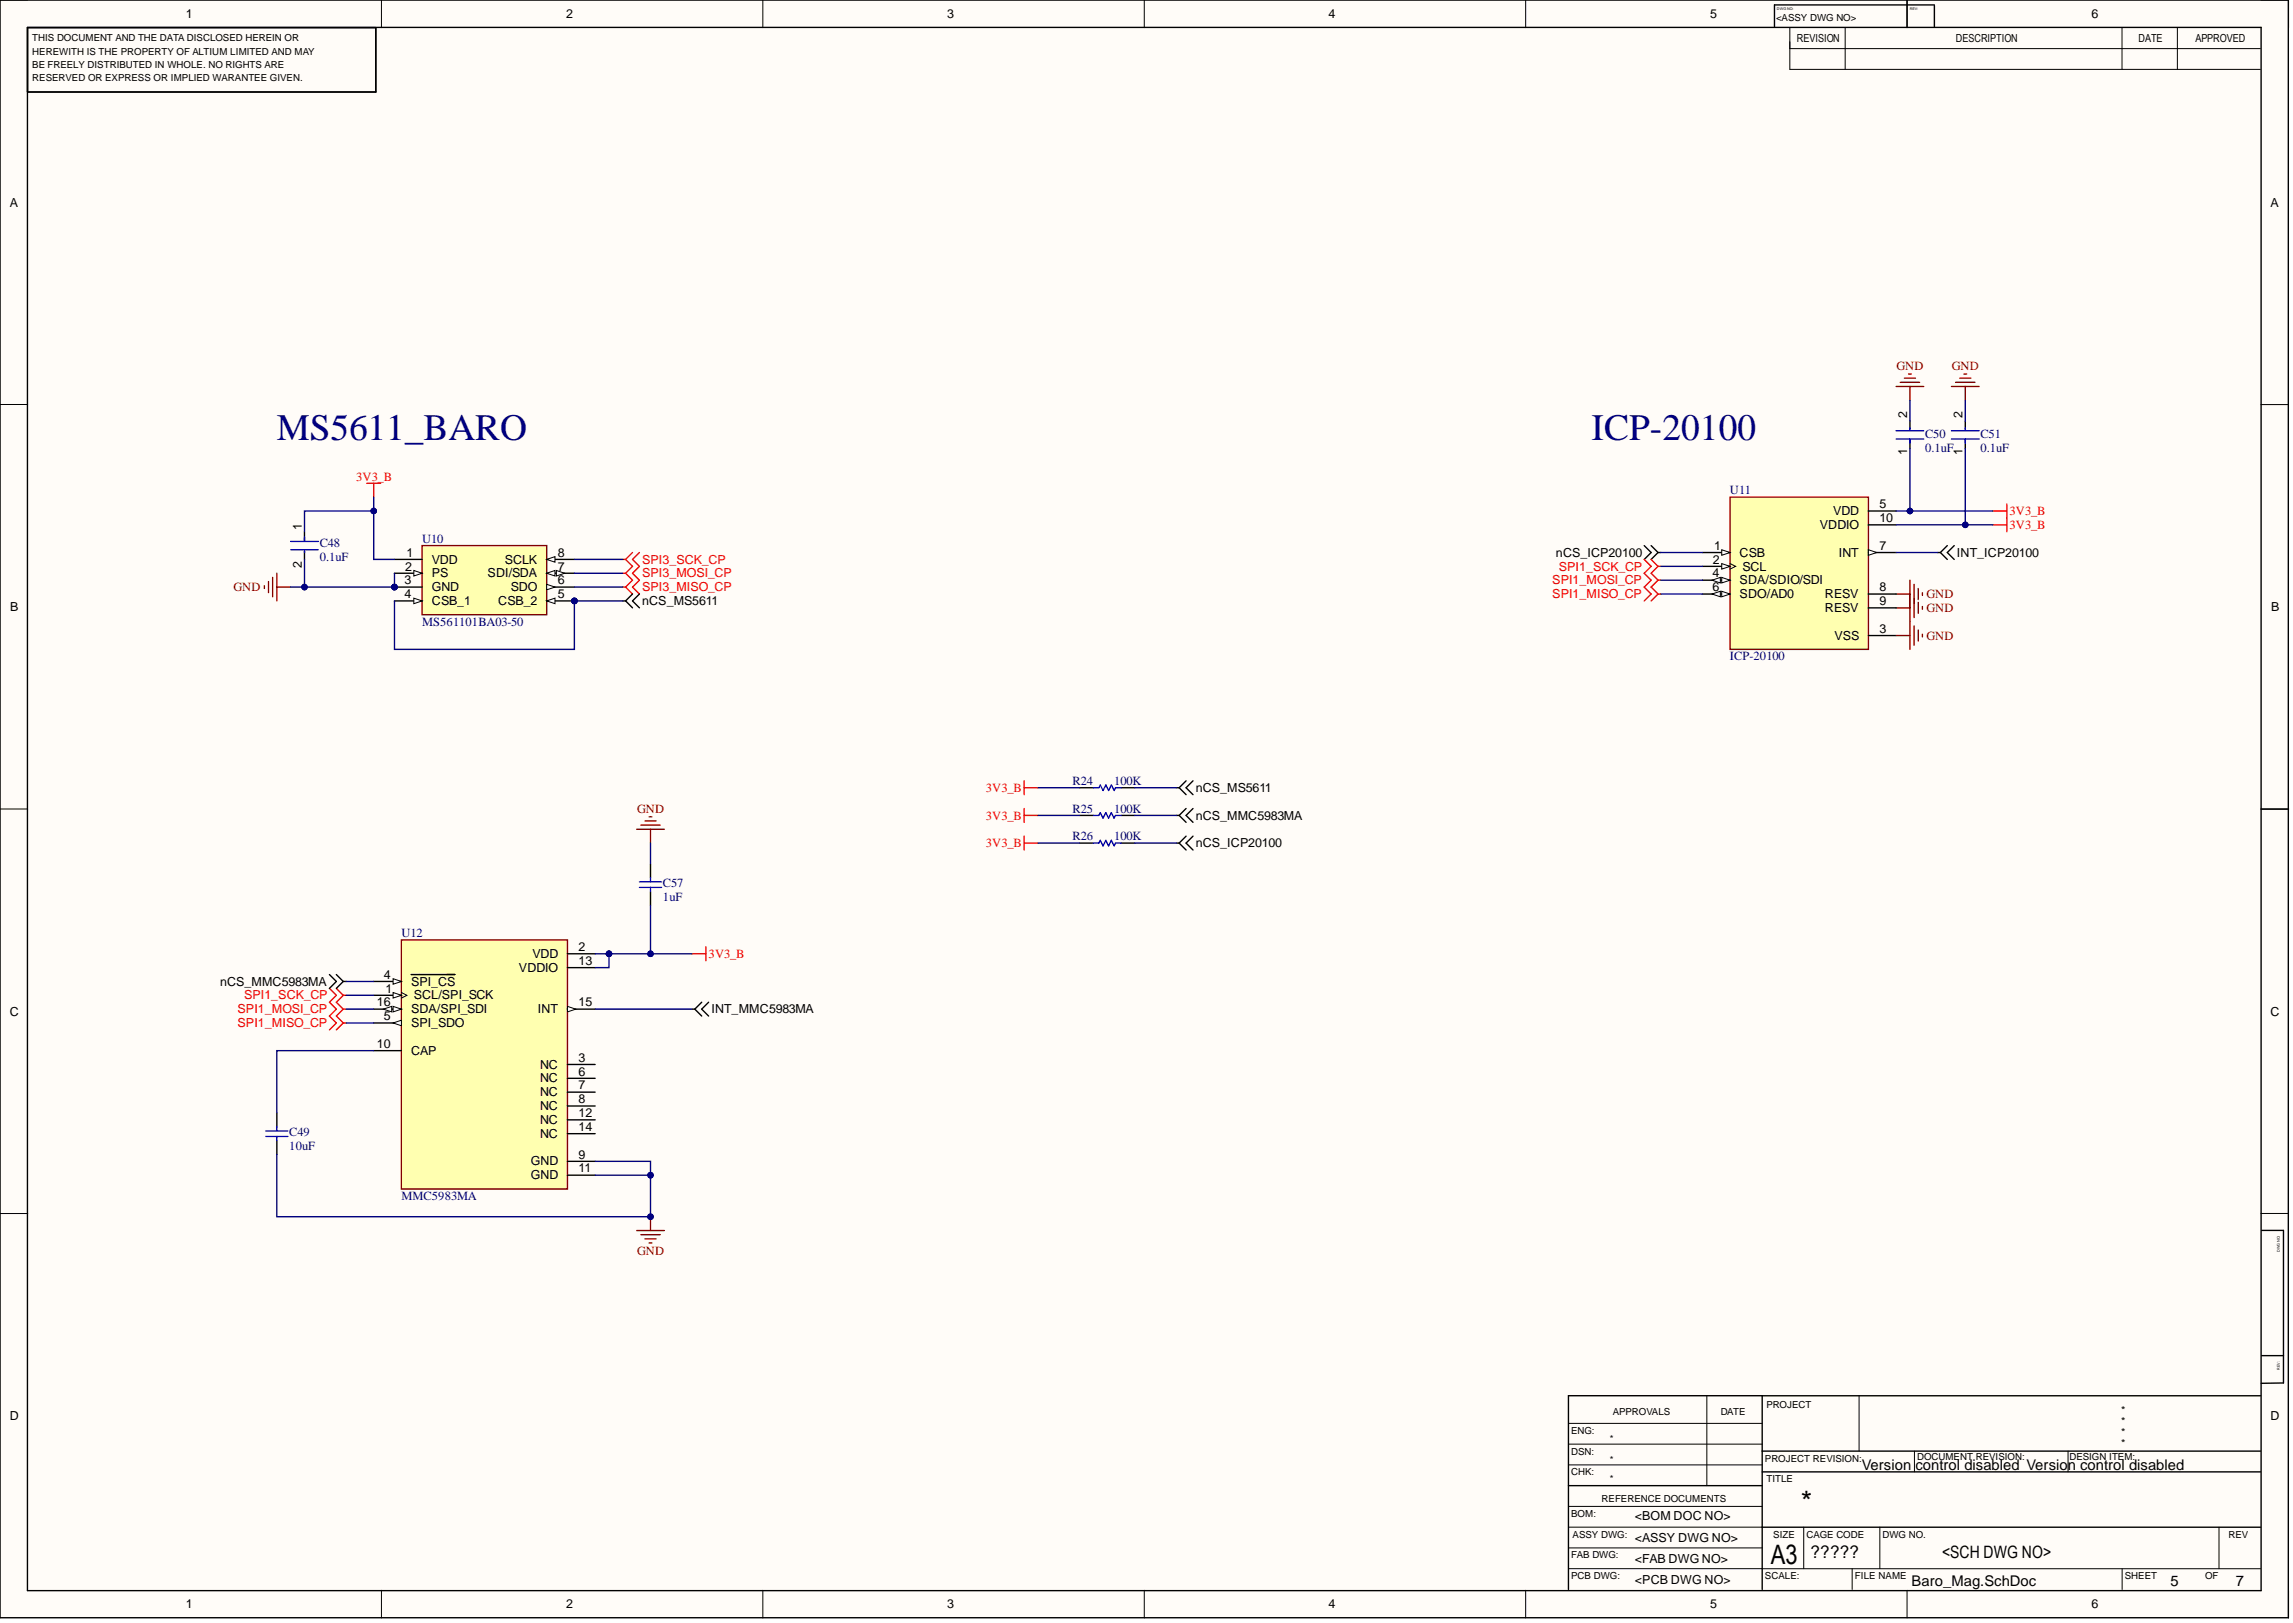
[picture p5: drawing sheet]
<svg xmlns="http://www.w3.org/2000/svg" width="420mm" height="297mm" viewBox="0 0 420 297" stroke-linecap="round" stroke-linejoin="round" font-family="sans-serif">
<defs><g id="words">
<g font-size="6.8" fill="#000080">
<text x="50.7" y="80.6">MS5611_BARO</text>
<text x="291.4" y="80.6">ICP-20100</text>
</g>
<text font-size="5.4" x="329.7" y="276.8">*</text>
<text font-size="4.9" x="324.2" y="286.2">A3</text>
<text font-size="3.2" x="331.5" y="285.1">?????</text>
<text font-size="3.1" x="355.6" y="285.1">&lt;SCH DWG NO&gt;</text>
<g font-size="2.7">
<text x="340.9" y="269">Version control disabled Version control disabled</text>
<text x="350" y="290.3">Baro_Mag.SchDoc</text>
<text x="397.4" y="290.3">5</text>
<text x="409.4" y="290.3">7</text>
</g>
<g font-size="2.3">
<text x="34" y="3.3">1</text>
<text x="103.6" y="3.3">2</text>
<text x="173.4" y="3.3">3</text>
<text x="243.2" y="3.3">4</text>
<text x="313.1" y="3.3">5</text>
<text x="382.9" y="3.3">6</text>
<text x="1.8" y="37.8">A</text>
<text x="415.7" y="37.8">A</text>
<text x="349.1" y="76.6" transform="rotate(-90 349.1 76.6)">2</text>
<text x="359.3" y="76.6" transform="rotate(-90 359.3 76.6)">2</text>
<text x="349.1" y="83.2" transform="rotate(-90 349.1 83.2)">1</text>
<text x="359.3" y="83.2" transform="rotate(-90 359.3 83.2)">1</text>
<text x="335.6" y="94.3">VDD</text>
<text x="344.1" y="93">5</text>
<text x="344.1" y="95.6">10</text>
<text x="55.2" y="97.1" transform="rotate(-90 55.2 97.1)">1</text>
<text x="74.4" y="101.9">1</text>
<text x="102.1" y="101.9">8</text>
<text x="284.9" y="101.9">nCS_ICP20100</text>
<text x="313.8" y="100.6">1</text>
<text x="318.5" y="101.9">CSB</text>
<text x="333.2" y="96.8">VDDIO</text>
<text x="336.6" y="101.9">INT</text>
<text x="344.1" y="100.6">7</text>
<text x="358.3" y="101.9">INT_ICP20100</text>
<text x="55.2" y="104" transform="rotate(-90 55.2 104)">2</text>
<text x="74.1" y="106.9">3</text>
<text x="74.2" y="104.4">2</text>
<text x="79.1" y="103.1">VDD</text>
<text x="79.1" y="105.7">PS</text>
<text x="89.3" y="105.7">SDI/SDA</text>
<text x="92.4" y="103.1">SCLK</text>
<text x="102.1" y="106.9">6</text>
<text x="102.1" y="104.4">7</text>
<text x="313.5" y="105.7">4</text>
<text x="313.6" y="103.1">2</text>
<text x="318.5" y="106.9">SDA/SDIO/SDI</text>
<text x="319" y="104.4">SCL</text>
<text x="1.9" y="111.8">B</text>
<text x="74.1" y="109.5">4</text>
<text x="79.1" y="108.2">GND</text>
<text x="79.1" y="110.7">CSB_1</text>
<text x="91.2" y="110.7">CSB_2</text>
<text x="93.5" y="108.2">SDO</text>
<text x="102.1" y="109.5">5</text>
<text x="117.6" y="110.7">nCS_MS5611</text>
<text x="313.5" y="108.2">6</text>
<text x="318.5" y="109.5">SDO/AD0</text>
<text x="334.1" y="109.5">RESV</text>
<text x="334.1" y="112">RESV</text>
<text x="344.1" y="108.2">8</text>
<text x="344.1" y="110.7">9</text>
<text x="415.8" y="111.8">B</text>
<text x="335.9" y="117.1">VSS</text>
<text x="344.1" y="115.8">3</text>
<text x="218.9" y="144.9">nCS_MS5611</text>
<text x="218.9" y="150">nCS_MMC5983MA</text>
<text x="218.9" y="155.1">nCS_ICP20100</text>
<text x="70.3" y="179.1">4</text>
<text x="95" y="177.9">VDDIO</text>
<text x="97.5" y="175.3">VDD</text>
<text x="105.9" y="174.1">2</text>
<text x="105.9" y="176.6">13</text>
<text x="1.8" y="185.9">C</text>
<text x="40.3" y="180.4">nCS_MMC5983MA</text>
<text x="69" y="184.2">16</text>
<text x="70.6" y="181.7">1</text>
<text x="75.3" y="180.4">SPI_CS</text>
<text x="75.3" y="185.5">SDA/SPI_SDI</text>
<text x="75.8" y="182.9">SCL/SPI_SCK</text>
<text x="98.5" y="185.5">INT</text>
<text x="105.9" y="184.2">15</text>
<text x="130.2" y="185.5">INT_MMC5983MA</text>
<text x="415.7" y="185.9">C</text>
<text x="69" y="191.8">10</text>
<text x="70.3" y="186.7">5</text>
<text x="75.3" y="188">SPI_SDO</text>
<text x="75.3" y="193">CAP</text>
<text x="98.9" y="195.6">NC</text>
<text x="105.9" y="194.3">3</text>
<text x="105.9" y="196.8">6</text>
<text x="98.9" y="198.1">NC</text>
<text x="98.9" y="200.6">NC</text>
<text x="98.9" y="203.2">NC</text>
<text x="105.9" y="199.4">7</text>
<text x="105.9" y="201.9">8</text>
<text x="98.9" y="205.7">NC</text>
<text x="98.9" y="208.2">NC</text>
<text x="105.9" y="204.4">12</text>
<text x="105.9" y="207">14</text>
<text x="97.2" y="213.3">GND</text>
<text x="97.2" y="215.8">GND</text>
<text x="105.9" y="212">9</text>
<text x="105.9" y="214.6">11</text>
<text x="1.8" y="259.9">D</text>
<text x="415.7" y="259.9">D</text>
<text x="299.3" y="278.2">&lt;BOM DOC NO&gt;</text>
<text x="299.3" y="286.1">&lt;FAB DWG NO&gt;</text>
<text x="299.3" y="282.3">&lt;ASSY DWG NO&gt;</text>
<text x="299.3" y="289.9">&lt;PCB DWG NO&gt;</text>
<text x="34" y="294.3">1</text>
<text x="103.6" y="294.3">2</text>
<text x="173.4" y="294.3">3</text>
<text x="243.2" y="294.3">4</text>
<text x="313.1" y="294.3">5</text>
<text x="382.9" y="294.3">6</text>
</g>
<g font-size="2.3" fill="#800000">
<text x="347.2" y="67.7">GND</text>
<text x="357.3" y="67.7">GND</text>
<text x="42.7" y="108.2">GND</text>
<text x="352.7" y="109.5">GND</text>
<text x="352.7" y="112">GND</text>
<text x="352.7" y="117.1">GND</text>
<text x="116.6" y="148.7">GND</text>
<text x="116.6" y="229.8">GND</text>
</g>
<g font-size="2.3" fill="#000080">
<text x="352.4" y="80.1">C50</text>
<text x="352.4" y="82.6">0.1uF</text>
<text x="362.6" y="80.1">C51</text>
<text x="362.6" y="82.6">0.1uF</text>
<text x="316.7" y="90.5">U11</text>
<text x="58.5" y="100.1">C48</text>
<text x="77.3" y="99.3">U10</text>
<text x="58.5" y="102.6">0.1uF</text>
<text x="77.3" y="114.5">MS561101BA03-50</text>
<text x="316.7" y="120.9">ICP-20100</text>
<text x="196.4" y="143.7">R24</text>
<text x="204" y="143.7">100K</text>
<text x="196.4" y="148.7">R25</text>
<text x="204" y="148.7">100K</text>
<text x="196.4" y="153.8">R26</text>
<text x="204" y="153.8">100K</text>
<text x="121.4" y="162.4">C57</text>
<text x="121.4" y="164.9">1uF</text>
<text x="73.5" y="171.5">U12</text>
<text x="53" y="208">C49</text>
<text x="53" y="210.5">10uF</text>
<text x="73.5" y="219.6">MMC5983MA</text>
</g>
<g font-size="2.3" fill="#f00">
<text x="65.2" y="88">3V3_B</text>
<text x="367.9" y="94.3">3V3_B</text>
<text x="367.9" y="96.8">3V3_B</text>
<text x="117.6" y="103.1">SPI3_SCK_CP</text>
<text x="117.6" y="105.7">SPI3_MOSI_CP</text>
<text x="284.2" y="106.9">SPI1_MOSI_CP</text>
<text x="285.4" y="104.4">SPI1_SCK_CP</text>
<text x="117.6" y="108.2">SPI3_MISO_CP</text>
<text x="284.2" y="109.5">SPI1_MISO_CP</text>
<text x="180.5" y="144.9">3V3_B</text>
<text x="180.5" y="150">3V3_B</text>
<text x="180.5" y="155.1">3V3_B</text>
<text x="129.7" y="175.3">3V3_B</text>
<text x="43.5" y="185.5">SPI1_MOSI_CP</text>
<text x="44.7" y="182.9">SPI1_SCK_CP</text>
<text x="43.5" y="188">SPI1_MISO_CP</text>
</g>
<g font-size="2">
<text x="329" y="7.7">REVISION</text>
<text x="358.1" y="7.7">DESCRIPTION</text>
<text x="391.5" y="7.7">DATE</text>
<text x="401.9" y="7.7">APPROVED</text>
<text x="388.3" y="262.8">*</text>
<text x="388.3" y="258.8">*</text>
<text x="388.3" y="260.8">*</text>
<text x="388.3" y="264.8">*</text>
</g>
<g font-size="1.8">
<text x="325.2" y="3.8">&lt;ASSY DWG NO&gt;</text>
<text x="5.9" y="7.6">THIS DOCUMENT AND THE DATA DISCLOSED HEREIN OR</text>
<text x="5.9" y="10">HEREWITH IS THE PROPERTY OF ALTIUM LIMITED AND MAY</text>
<text x="5.9" y="12.5">BE FREELY DISTRIBUTED IN WHOLE. NO RIGHTS ARE</text>
<text x="5.9" y="14.9">RESERVED OR EXPRESS OR IMPLIED WARANTEE GIVEN.</text>
<text x="323.4" y="257.6">PROJECT</text>
<text x="287.7" y="262.4">ENG:</text>
<text x="294.8" y="264">*</text>
<text x="295.3" y="258.9">APPROVALS</text>
<text x="315" y="258.9">DATE</text>
<text x="287.7" y="266.2">DSN:</text>
<text x="294.8" y="267.8">*</text>
<text x="323.1" y="267.5">PROJECT REVISION:</text>
<text x="351" y="267.2">DOCUMENT REVISION:</text>
<text x="378.9" y="267.2">DESIGN ITEM:</text>
<text x="287.7" y="270">CHK:</text>
<text x="293.2" y="274.8">REFERENCE DOCUMENTS</text>
<text x="294.8" y="271.3">*</text>
<text x="323.4" y="271.3">TITLE</text>
<text x="287.7" y="277.6">BOM:</text>
<text x="287.9" y="281.4">ASSY DWG:</text>
<text x="324.7" y="281.4">SIZE</text>
<text x="330.7" y="281.4">CAGE CODE</text>
<text x="344.7" y="281.4">DWG NO.</text>
<text x="408" y="281.4">REV</text>
<text x="287.7" y="285.2">FAB DWG:</text>
<text x="287.7" y="289">PCB DWG:</text>
<text x="323.1" y="289">SCALE:</text>
<text x="339.6" y="289">FILE NAME</text>
<text x="389" y="289">SHEET</text>
<text x="403.7" y="289">OF</text>
</g>
<g font-size=".7">
<text x="325.3" y="1.8">DWG NO:</text>
<text x="349.7" y="1.8">REV:</text>
<text x="417.4" y="229.1" transform="rotate(-90 417.4 229.1)">DWG NO:</text>
<text x="417.4" y="250.7" transform="rotate(-90 417.4 250.7)">REV:</text>
</g>
</g></defs>
<g fill="#fffcf8">
<path d="M0 0h419v296.1h-419z" fill-rule="evenodd"/>
<path d="M5.1 5.1h408.8v286h-408.8z" fill-rule="evenodd"/>
</g>
<g fill="none" stroke="#000" stroke-width=".18">
<path d="M0 0h5.1M69.8 0v5.1M139.7 0v5.1M209.5 0v5.1M279.3 0v5.1M327.7 5.1v7.6M327.7 8.9h86.1M327.7 12.7h86.1M337.8 5.1v7.6M349.1 0v5.1M388.5 5.1v7.6M398.6 5.1v7.6"/>
<path d="M413.9 0h5.1v5.1M0 74h5.1M413.9 74h5.1M0 148.1h5.1M413.9 148.1h5.1M0 222.1h5.1M413.9 222.1h5.1M312.5 255.4v16.5M340.4 255.4v10.2M287.2 264.3h35.4M287.2 260.5h35.4M287.2 268.1h35.4"/>
<path d="M287.2 279.5h35.4M287.2 275.7h35.4M330.2 279.5v7.6M344.2 279.5v7.6M350.5 265.6v3.8M378.6 265.6v3.8M406.3 279.5v7.6M69.8 291.1v5M139.7 291.1v5M209.5 291.1v5M279.3 291.1v5M287.2 287.1h126.7"/>
<path d="M287.2 283.3h35.4M339.1 287.1v3.8M349.1 291.1v5M388.5 287.1v3.8M419 291.1v5"/>
</g>
<g fill="none" stroke="#000" stroke-width=".25">
<path d="M0 0h418.9v296.1h-418.9zM5 5h409v286.1h-409zM68.8 5.1v11.7h-63.8M324.9 .9v4M324.9 .9h29.2M349.1 0v5M354.1 1v4M301 99.9l1.3 1.2-1.3 1.3M302.3 99.9l1.3 1.2M356.5 99.9l-1.3 1.2M357.8 99.9l-1.3 1.2 1.3 1.3M114 110h.5"/>
<path d="M114.5 110l1.3 1.2M115.8 108.7l-1.3 1.3M117.1 108.7l-1.3 1.3 1.3 1.2M303.6 101.1h.5M303.6 101.1l-1.3 1.3M354.7 101.1h.5M355.2 101.1l1.3 1.3M414 148.1h5M414.1 225.2h4v27.9l-4.1 .1M322.6 255.4v35.5M413.9 255.5l-126.7-.1v35.5M414.1 248.1h4"/>
<path d="M287.2 271.9h35.4M322.6 265.6h91.3M322.6 269.4h91.3M322.6 279.5h91.3"/>
</g>
<g fill="none" stroke="#f00" stroke-width=".25">
<path d="M67.1 88.5h2.6M68.4 88.5v2.5M364.9 93.5h2.5M364.9 96.1h2.5M367.4 92.3v5M114 102.4h.5M114 104.9h.5M114 107.4h.5M114.5 102.4l1.3 1.2-1.3 1.3M114.5 104.9l1.3 1.3-1.3 1.2M114.5 107.4l1.3 1.3M115.8 101.1l-1.3 1.3"/>
<path d="M117.1 101.1l-1.3 1.3 1.3 1.2-1.3 1.3 1.3 1.3-1.3 1.2 1.3 1.3M301 102.4l1.3 1.3-1.3 1.2M302.3 102.4l1.3 1.3M303.6 103.7l-1.3 1.2M303.6 103.7h.5"/>
</g>
<g fill="none" stroke="#800000" stroke-width=".25">
<path d="M347.1 70.7h5.1M347.9 70h3.5M348.7 69.2h2M349.4 68.5h.5M349.7 70.7v2.6M357.3 70.7h5M358 70h3.6M358.8 69.2h2M359.6 68.5h.5M359.8 70.7v2.6M48.4 107.2v.5M49.2 106.4v2.1"/>
<path d="M49.9 105.7v3.5M50.7 104.9v5.1M50.7 107.4h2.5M347.1 108.7h2.6M347.1 111.3h2.6M349.7 106.2v7.6M350.4 106.9v6.1M351.2 107.7v2M351.2 110.2v2.1M352 108.5v.5M352 111v.5"/>
</g>
<path d="M316.7 91h25.4v27.8h-25.4z" fill-rule="evenodd" fill="#ffffb0"/>
<path d="M316.7 91h25.4v27.8h-25.4z" fill="none" stroke="#800000" stroke-width=".25"/>
<path d="M311.7 101.1h5" fill="none" stroke="#000" stroke-width=".25"/>
<path d="M315.2 100.6l1.5 .5-1.5 .5z" fill="#f8fcff"/>
<path d="M315.2 100.6l1.5 .5-1.5 .5z" fill="none" stroke="#000" stroke-width=".18"/>
<path d="M311.7 103.7h5" fill="none" stroke="#000" stroke-width=".25"/>
<path d="M315.2 103.1l1.5 .6-1.5 .5z" fill="#f8fcff"/>
<path d="M315.2 103.1l1.5 .6-1.5 .5zM316.7 103.1l1 .6-1 .5" fill="none" stroke="#000" stroke-width=".18"/>
<path d="M311.7 106.2h5" fill="none" stroke="#000" stroke-width=".25"/>
<path d="M315.2 105.7l1.5 .5-1.5 .5z" fill="#f8fcff"/>
<path d="M315.2 105.7l1.5 .5-1.5 .5z" fill="none" stroke="#000" stroke-width=".18"/>
<path d="M313.4 106.2l1.6-.5v1z" fill="#f8fcff"/>
<path d="M313.4 106.2l1.6-.5v1z" fill="none" stroke="#000" stroke-width=".18"/>
<path d="M311.7 108.7h5" fill="none" stroke="#000" stroke-width=".25"/>
<path d="M315.2 108.2l1.5 .5-1.5 .5z" fill="#f8fcff"/>
<path d="M315.2 108.2l1.5 .5-1.5 .5z" fill="none" stroke="#000" stroke-width=".18"/>
<path d="M313.4 108.7l1.6-.5v1z" fill="#f8fcff"/>
<path d="M313.4 108.7l1.6-.5v1z" fill="none" stroke="#000" stroke-width=".18"/>
<path d="M342.1 93.5h5M342.1 96.1h5M342.1 101.1h5" fill="none" stroke="#000" stroke-width=".25"/>
<path d="M342.1 100.6l1.5 .5-1.5 .5z" fill="#f8fcff"/>
<path d="M342.1 100.6l1.5 .5-1.5 .5z" fill="none" stroke="#000" stroke-width=".18"/>
<path d="M342.1 108.7h5M342.1 111.3h5M342.1 116.3h5" fill="none" stroke="#000" stroke-width=".25"/>
<path d="M301 104.9l1.3 1.3-1.3 1.3 1.3 1.2-1.3 1.3M302.3 104.9l1.3 1.3M303.6 106.2l-1.3 1.3 1.3 1.2M303.6 106.2h.5M303.6 108.7l-1.3 1.3M303.6 108.7h.5M126.7 174.6h2.5M129.2 173.3v2.5" fill="none" stroke="#f00" stroke-width=".25"/>
<path d="M347.1 116.3h2.6M349.7 113.8v5M350.4 114.5v3.6M351.2 115.3v2M352 116.1v.5M116.6 151.8h5M117.3 151h3.6M118.1 150.3h2M118.8 149.5h.5M119.1 151.8v2.5" fill="none" stroke="#800000" stroke-width=".25"/>
<path d="M73.5 172h30.4v45.6h-30.4z" fill-rule="evenodd" fill="#ffffb0"/>
<path d="M73.5 172h30.4v45.6h-30.4z" fill="none" stroke="#800000" stroke-width=".25"/>
<path d="M68.4 179.6h5.1" fill="none" stroke="#000" stroke-width=".25"/>
<path d="M72 179.1l1.5 .5-1.5 .5z" fill="#f8fcff"/>
<path d="M72 179.1l1.5 .5-1.5 .5z" fill="none" stroke="#000" stroke-width=".18"/>
<path d="M75.3 178.4h8M68.4 182.2h5.1" fill="none" stroke="#000" stroke-width=".25"/>
<path d="M72 181.7l1.5 .5-1.5 .5z" fill="#f8fcff"/>
<path d="M72 181.7l1.5 .5-1.5 .5zM73.5 181.7l1 .5-1 .5" fill="none" stroke="#000" stroke-width=".18"/>
<path d="M68.4 184.7h5.1" fill="none" stroke="#000" stroke-width=".25"/>
<path d="M72 184.2l1.5 .5-1.5 .5z" fill="#f8fcff"/>
<path d="M72 184.2l1.5 .5-1.5 .5z" fill="none" stroke="#000" stroke-width=".18"/>
<path d="M70.2 184.7l1.5-.5v1z" fill="#f8fcff"/>
<path d="M70.2 184.7l1.5-.5v1z" fill="none" stroke="#000" stroke-width=".18"/>
<path d="M68.4 187.2h5.1" fill="none" stroke="#000" stroke-width=".25"/>
<path d="M72 187.2l1.5-.5v1z" fill="#f8fcff"/>
<path d="M72 187.2l1.5-.5v1z" fill="none" stroke="#000" stroke-width=".18"/>
<path d="M103.9 174.6h5.1M103.9 177.1h5.1M68.4 192.3h5.1M103.9 184.7h5.1" fill="none" stroke="#000" stroke-width=".25"/>
<path d="M103.9 184.2l1.5 .5-1.5 .5z" fill="#f8fcff"/>
<path d="M103.9 184.2l1.5 .5-1.5 .5z" fill="none" stroke="#000" stroke-width=".18"/>
<path d="M103.9 194.8h5.1M103.9 197.4h5.1M103.9 199.9h5.1M103.9 202.4h5.1M103.9 205h5.1M103.9 207.5h5.1M103.9 212.5h5.1M103.9 215.1h5.1" fill="none" stroke="#000" stroke-width=".25"/>
<path d="M116.6 225.2h5M117.3 226h3.6M118.1 226.7h2M118.8 227.5h.5M119.1 222.7v2.5" fill="none" stroke="#800000" stroke-width=".25"/>
<circle cx="119.1" cy="222.7" r=".51" fill="#000080"/>
<circle cx="119.1" cy="222.7" r=".51" fill="none" stroke="#000080" stroke-width=".18"/>
<g fill="none" stroke="#000" stroke-width=".25">
<path d="M349.7 77.1v1.5M359.8 77.1v1.5M55.7 97.3v1.8M349.7 80.4v1.7M359.8 80.4v1.7M55.7 100.9v1.5M119.1 158.1v2.5M197.6 144.2h2.6M197.6 154.3h2.6M197.6 149.2h2.6M205.2 144.2h2.6M205.2 154.3h2.6"/>
<path d="M205.2 149.2h2.6M215.4 144.2h.5M215.4 154.3h.5M215.4 149.2h.5M215.9 144.2l1.2 1.2M215.9 154.3l1.2 1.3M215.9 149.2l1.2 1.3M217.1 142.9l-1.2 1.3M217.1 153l-1.2 1.3M217.1 148l-1.2 1.2M218.4 142.9l-1.3 1.3 1.3 1.2M218.4 153l-1.3 1.3 1.3 1.3"/>
<path d="M218.4 148l-1.3 1.2 1.3 1.3M60.3 178.4l1.3 1.2-1.3 1.3M61.6 178.4l1.2 1.2M62.8 179.6l-1.2 1.3M62.8 179.6h.6M119.1 163.2v2.5M126.7 184.7h.5M127.2 184.7l1.3 1.3M128.5 183.4l-1.3 1.3M129.7 183.4l-1.2 1.3 1.2 1.3M50.7 203.7v2.5M50.7 208.7v2.6"/>
</g>
<g fill="none" stroke="#00f" stroke-width=".25">
<path d="M347.1 78.8h5.1M349.7 78.3v.3M357.3 78.8h5M359.8 78.3v.3M53.2 99.1h5.1M55.7 98.3v.8M347.1 80.4h5.1M349.7 80.4v.7M357.3 80.4h5M359.8 80.4v.7M53.2 100.6h5.1M55.7 100.9v.2"/>
<path d="M200.2 144.2h1l.2-.5 .5 1 .6-1 .5 1 .5-1 .5 1 .2-.5h1M200.2 149.2h1l.2-.5 .5 1 .6-1 .5 1 .5-1 .5 1 .2-.5h1M200.2 154.3h1l.2-.5 .5 1 .6-1 .5 1 .5-1 .5 1 .2-.5h1M117.1 161.4h4M117.1 162.4h4M119.1 160.6v.8M119.1 162.4v.8M48.7 208h4M48.7 207h4M50.7 206.2v.8M50.7 208v.7"/>
</g>
<g fill="none" stroke="#f00" stroke-width=".25">
<path d="M187.5 142.9v2.5M187.5 148v2.5M187.5 153v2.6M187.5 144.2h2.5M187.5 149.2h2.5M187.5 154.3h2.5M60.3 180.9l1.3 1.3-1.3 1.2 1.3 1.3-1.3 1.3 1.3 1.2-1.3 1.3M61.6 180.9l1.2 1.3M62.8 182.2l-1.2 1.2 1.2 1.3M62.8 182.2h.6M62.8 184.7l-1.2 1.3 1.2 1.2M62.8 184.7h.6"/>
<path d="M62.8 187.2l-1.2 1.3M62.8 187.2h.6"/>
</g>
<circle cx="72.2" cy="107.4" r=".51" fill="#000080"/>
<circle cx="72.2" cy="107.4" r=".51" fill="none" stroke="#000080" stroke-width=".18"/>
<circle cx="105.2" cy="110" r=".51" fill="#000080"/>
<circle cx="105.2" cy="110" r=".51" fill="none" stroke="#000080" stroke-width=".18"/>
<path d="M77.3 99.8h22.8v12.7h-22.8z" fill-rule="evenodd" fill="#ffffb0"/>
<path d="M77.3 99.8h22.8v12.7h-22.8z" fill="none" stroke="#800000" stroke-width=".25"/>
<path d="M72.2 102.4h5.1M72.2 104.9h5.1" fill="none" stroke="#000" stroke-width=".25"/>
<path d="M75.8 104.4l1.5 .5-1.5 .5z" fill="#f8fcff"/>
<path d="M75.8 104.4l1.5 .5-1.5 .5z" fill="none" stroke="#000" stroke-width=".18"/>
<path d="M72.2 107.4h5.1" fill="none" stroke="#000" stroke-width=".25"/>
<circle cx="72.2" cy="107.4" r=".51" fill="#000080"/>
<circle cx="72.2" cy="107.4" r=".51" fill="none" stroke="#000080" stroke-width=".18"/>
<path d="M72.2 110h5.1" fill="none" stroke="#000" stroke-width=".25"/>
<path d="M75.8 109.5l1.5 .5-1.5 .5z" fill="#f8fcff"/>
<path d="M75.8 109.5l1.5 .5-1.5 .5z" fill="none" stroke="#000" stroke-width=".18"/>
<path d="M100.1 110h5.1" fill="none" stroke="#000" stroke-width=".25"/>
<path d="M100.1 110l1.5-.5v1z" fill="#f8fcff"/>
<path d="M100.1 110l1.5-.5v1z" fill="none" stroke="#000" stroke-width=".18"/>
<circle cx="105.2" cy="110" r=".51" fill="#000080"/>
<circle cx="105.2" cy="110" r=".51" fill="none" stroke="#000080" stroke-width=".18"/>
<path d="M100.1 107.4h5.1" fill="none" stroke="#000" stroke-width=".25"/>
<path d="M100.1 106.9l1.5 .5-1.5 .6z" fill="#f8fcff"/>
<path d="M100.1 106.9l1.5 .5-1.5 .6z" fill="none" stroke="#000" stroke-width=".18"/>
<path d="M100.1 104.9h5.1" fill="none" stroke="#000" stroke-width=".25"/>
<path d="M100.1 104.9l1.5-.5v1z" fill="#f8fcff"/>
<path d="M100.1 104.9l1.5-.5v1z" fill="none" stroke="#000" stroke-width=".18"/>
<path d="M101.9 104.4l1.5 .5-1.5 .5z" fill="#f8fcff"/>
<path d="M101.9 104.4l1.5 .5-1.5 .5z" fill="none" stroke="#000" stroke-width=".18"/>
<path d="M100.1 102.4h5.1" fill="none" stroke="#000" stroke-width=".25"/>
<path d="M100.1 102.4l1.5-.5v1z" fill="#f8fcff"/>
<path d="M100.1 102.4l1.5-.5v1z" fill="none" stroke="#000" stroke-width=".18"/>
<path d="M55.7 102.4v5M105.2 102.4h8.8M105.2 104.9h8.8" fill="none" stroke="#000080" stroke-width=".25"/>
<circle cx="55.7" cy="107.4" r=".51" fill="#000080"/>
<circle cx="55.7" cy="107.4" r=".51" fill="none" stroke="#000080" stroke-width=".18"/>
<path d="M72.2 110v8.8h33v-8.8M105.2 107.4h8.8" fill="none" stroke="#000080" stroke-width=".25"/>
<circle cx="105.2" cy="110" r=".51" fill="#000080"/>
<circle cx="105.2" cy="110" r=".51" fill="none" stroke="#000080" stroke-width=".18"/>
<path d="M105.2 110h8.8" fill="none" stroke="#000080" stroke-width=".25"/>
<circle cx="105.2" cy="110" r=".51" fill="#000080"/>
<circle cx="105.2" cy="110" r=".51" fill="none" stroke="#000080" stroke-width=".18"/>
<path d="M349.7 82.1v11.4" fill="none" stroke="#000080" stroke-width=".25"/>
<circle cx="349.7" cy="93.5" r=".51" fill="#000080"/>
<circle cx="349.7" cy="93.5" r=".51" fill="none" stroke="#000080" stroke-width=".18"/>
<path d="M347.1 93.5h17.8" fill="none" stroke="#000080" stroke-width=".25"/>
<circle cx="349.7" cy="93.5" r=".51" fill="#000080"/>
<circle cx="349.7" cy="93.5" r=".51" fill="none" stroke="#000080" stroke-width=".18"/>
<path d="M359.8 82.1v14" fill="none" stroke="#000080" stroke-width=".25"/>
<circle cx="359.8" cy="96.1" r=".51" fill="#000080"/>
<circle cx="359.8" cy="96.1" r=".51" fill="none" stroke="#000080" stroke-width=".18"/>
<path d="M347.1 96.1h17.8" fill="none" stroke="#000080" stroke-width=".25"/>
<circle cx="359.8" cy="96.1" r=".51" fill="#000080"/>
<circle cx="359.8" cy="96.1" r=".51" fill="none" stroke="#000080" stroke-width=".18"/>
<path d="M55.7 97.3v-3.8h12.7v8.9h3.8M304.1 101.1h7.6M304.1 103.7h7.6M304.1 106.2h7.6M304.1 108.7h7.6M347.1 101.1h7.6" fill="none" stroke="#000080" stroke-width=".25"/>
<circle cx="68.4" cy="93.5" r=".51" fill="#000080"/>
<circle cx="68.4" cy="93.5" r=".51" fill="none" stroke="#000080" stroke-width=".18"/>
<path d="M53.2 107.4h19" fill="none" stroke="#000080" stroke-width=".25"/>
<circle cx="55.7" cy="107.4" r=".51" fill="#000080"/>
<circle cx="55.7" cy="107.4" r=".51" fill="none" stroke="#000080" stroke-width=".18"/>
<circle cx="72.2" cy="107.4" r=".51" fill="#000080"/>
<circle cx="72.2" cy="107.4" r=".51" fill="none" stroke="#000080" stroke-width=".18"/>
<path d="M68.4 91v2.5" fill="none" stroke="#000080" stroke-width=".25"/>
<circle cx="68.4" cy="93.5" r=".51" fill="#000080"/>
<circle cx="68.4" cy="93.5" r=".51" fill="none" stroke="#000080" stroke-width=".18"/>
<path d="M72.2 104.9v2.5" fill="none" stroke="#000080" stroke-width=".25"/>
<circle cx="72.2" cy="107.4" r=".51" fill="#000080"/>
<circle cx="72.2" cy="107.4" r=".51" fill="none" stroke="#000080" stroke-width=".18"/>
<path d="M349.7 73.3v3.8M359.8 73.3v3.8M119.1 165.7v8.9" fill="none" stroke="#000080" stroke-width=".25"/>
<circle cx="119.1" cy="174.6" r=".51" fill="#000080"/>
<circle cx="119.1" cy="174.6" r=".51" fill="none" stroke="#000080" stroke-width=".18"/>
<path d="M111.5 174.6h15.2" fill="none" stroke="#000080" stroke-width=".25"/>
<circle cx="119.1" cy="174.6" r=".51" fill="#000080"/>
<circle cx="119.1" cy="174.6" r=".51" fill="none" stroke="#000080" stroke-width=".18"/>
<circle cx="111.5" cy="174.6" r=".51" fill="#000080"/>
<circle cx="111.5" cy="174.6" r=".51" fill="none" stroke="#000080" stroke-width=".18"/>
<path d="M109 174.6h2.5" fill="none" stroke="#000080" stroke-width=".25"/>
<circle cx="111.5" cy="174.6" r=".51" fill="#000080"/>
<circle cx="111.5" cy="174.6" r=".51" fill="none" stroke="#000080" stroke-width=".18"/>
<path d="M111.5 174.6v2.5h-2.5" fill="none" stroke="#000080" stroke-width=".25"/>
<circle cx="111.5" cy="174.6" r=".51" fill="#000080"/>
<circle cx="111.5" cy="174.6" r=".51" fill="none" stroke="#000080" stroke-width=".18"/>
<path d="M63.4 179.6h5M63.4 182.2h5M63.4 184.7h5M63.4 187.2h5M109 184.7h17.7M50.7 211.3v11.4h68.4v-7.6" fill="none" stroke="#000080" stroke-width=".25"/>
<circle cx="119.1" cy="222.7" r=".51" fill="#000080"/>
<circle cx="119.1" cy="222.7" r=".51" fill="none" stroke="#000080" stroke-width=".18"/>
<circle cx="119.1" cy="215.1" r=".51" fill="#000080"/>
<circle cx="119.1" cy="215.1" r=".51" fill="none" stroke="#000080" stroke-width=".18"/>
<path d="M109 212.5h10.1v2.6h-10.1" fill="none" stroke="#000080" stroke-width=".25"/>
<circle cx="119.1" cy="215.1" r=".51" fill="#000080"/>
<circle cx="119.1" cy="215.1" r=".51" fill="none" stroke="#000080" stroke-width=".18"/>
<path d="M119.1 154.3v3.8M190 144.2h7.6M190 149.2h7.6M190 154.3h7.6M207.8 144.2h7.6M207.8 149.2h7.6M207.8 154.3h7.6M68.4 192.3h-17.7v11.4" fill="none" stroke="#000080" stroke-width=".25"/>
<use href="#words"/>
</svg>
